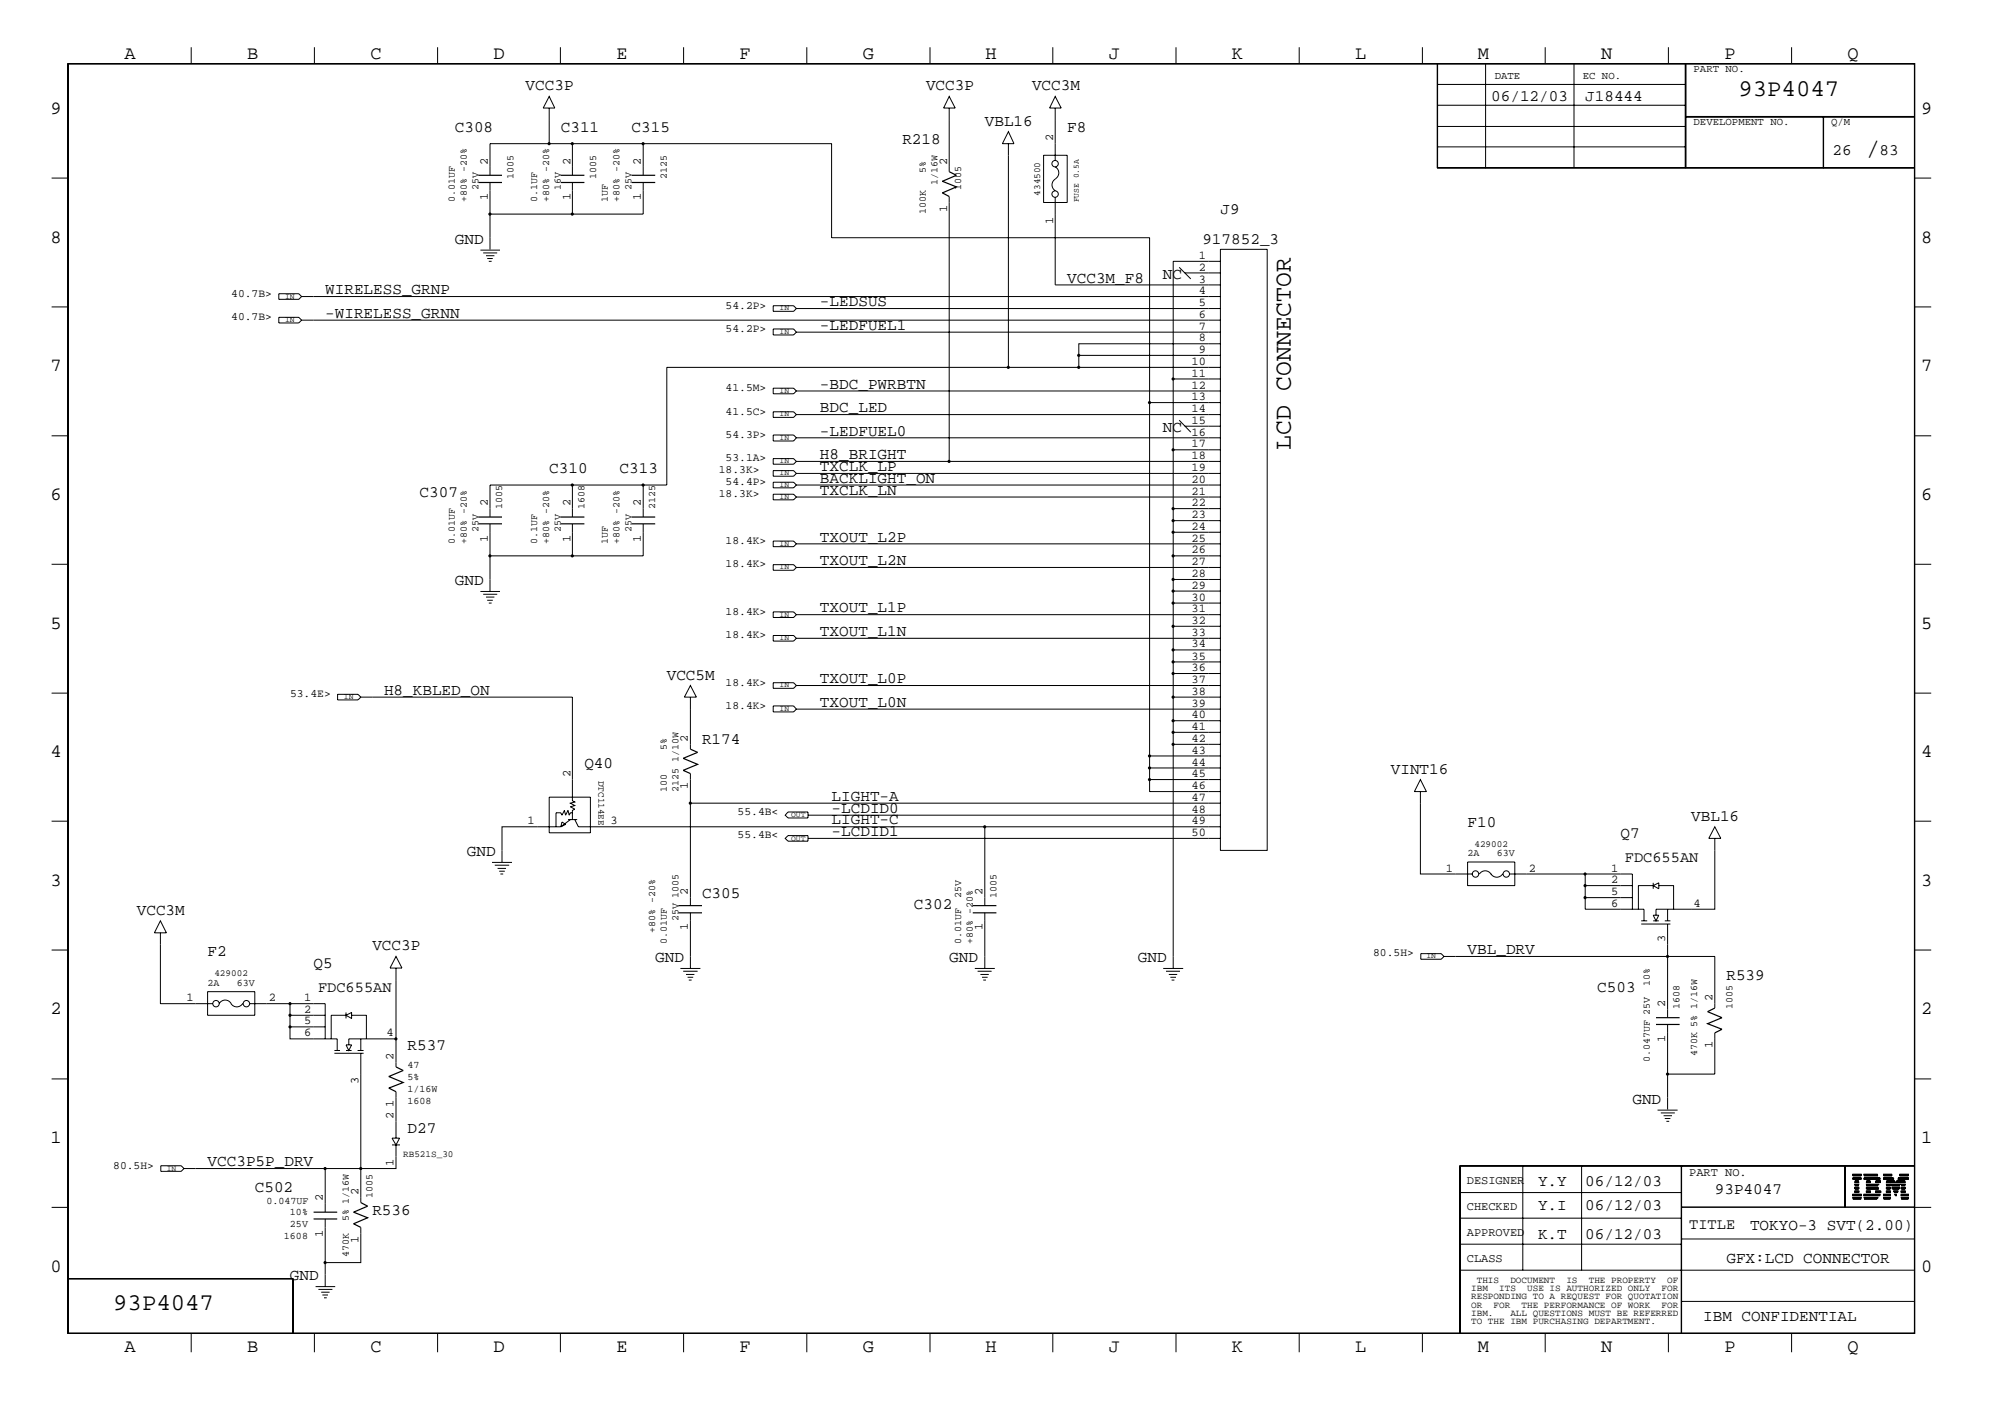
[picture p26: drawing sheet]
<svg xmlns="http://www.w3.org/2000/svg" width="423mm" height="299mm" viewBox="0 0 423 299" stroke-linecap="round" stroke-linejoin="round" font-family="sans-serif">
<defs><g id="words">
<g font-size="5.2">
<text x="395" y="32.9">/</text>
<text x="273.2" y="95.2" transform="rotate(-90 273.2 95.2)">LCD CONNECTOR</text>
</g>
<g font-size="5.1">
<text x="368" y="20.4">93P4047</text>
<text x="24" y="277.1">93P4047</text>
</g>
<g font-size="4">
<text x="26.3" y="12.4">A</text>
<text x="52.3" y="12.4">B</text>
<text x="78.4" y="12.4">C</text>
<text x="104.5" y="12.4">D</text>
<text x="130.5" y="12.4">E</text>
<text x="156.5" y="12.4">F</text>
<text x="182.6" y="12.4">G</text>
<text x="208.6" y="12.4">H</text>
<text x="234.7" y="12.4">J</text>
<text x="260.8" y="12.4">K</text>
<text x="286.9" y="12.4">L</text>
<text x="312.8" y="12.4">M</text>
<text x="338.9" y="12.4">N</text>
<text x="365" y="12.4">P</text>
<text x="391.1" y="12.4">Q</text>
<text x="10.7" y="24">9</text>
<text x="406.7" y="24">9</text>
<text x="10.7" y="51.3">8</text>
<text x="406.7" y="51.3">8</text>
<text x="10.7" y="78.5">7</text>
<text x="406.7" y="78.5">7</text>
<text x="10.7" y="105.7">6</text>
<text x="406.7" y="105.7">6</text>
<text x="10.7" y="133">5</text>
<text x="406.7" y="133">5</text>
<text x="10.7" y="160.2">4</text>
<text x="406.7" y="160.2">4</text>
<text x="10.7" y="187.4">3</text>
<text x="406.7" y="187.4">3</text>
<text x="10.7" y="214.6">2</text>
<text x="406.7" y="214.6">2</text>
<text x="10.7" y="241.9">1</text>
<text x="406.7" y="241.9">1</text>
<text x="10.7" y="269.1">0</text>
<text x="406.7" y="269.1">0</text>
<text x="26.3" y="286.1">A</text>
<text x="52.3" y="286.1">B</text>
<text x="78.4" y="286.1">C</text>
<text x="104.5" y="286.1">D</text>
<text x="130.5" y="286.1">E</text>
<text x="156.5" y="286.1">F</text>
<text x="182.6" y="286.1">G</text>
<text x="208.6" y="286.1">H</text>
<text x="234.7" y="286.1">J</text>
<text x="260.8" y="286.1">K</text>
<text x="286.9" y="286.1">L</text>
<text x="312.8" y="286.1">M</text>
<text x="338.9" y="286.1">N</text>
<text x="365" y="286.1">P</text>
<text x="391.1" y="286.1">Q</text>
</g>
<g font-size="3.4">
<text x="111.3" y="19.1">VCC3P</text>
<text x="196" y="19.1">VCC3P</text>
<text x="218.4" y="19.1">VCC3M</text>
<text x="315.6" y="21.4">06/12/03</text>
<text x="335.5" y="21.4">J18444</text>
<text x="96.3" y="27.9">C308</text>
<text x="118.7" y="27.9">C311</text>
<text x="133.7" y="27.9">C315</text>
<text x="208.4" y="26.6">VBL16</text>
<text x="225.9" y="27.9">F8</text>
<text x="191" y="30.4">R218</text>
<text x="387.9" y="32.9">26</text>
<text x="397.8" y="32.9">83</text>
<text x="258.3" y="45.3">J9</text>
<text x="96.3" y="51.6">GND</text>
<text x="254.5" y="51.6">917852_3</text>
<text x="225.9" y="59.8">VCC3M_F8</text>
<text x="246.1" y="58.9">NC</text>
<text x="68.8" y="62.2">WIRELESS_GRNP</text>
<text x="173.6" y="64.8">-LEDSUS</text>
<text x="68.8" y="67.2">-WIRELESS_GRNN</text>
<text x="173.6" y="69.8">-LEDFUEL1</text>
<text x="173.6" y="82.2">-BDC_PWRBTN</text>
<text x="173.6" y="87.2">BDC_LED</text>
<text x="173.6" y="92.2">-LEDFUEL0</text>
<text x="246.1" y="91.4">NC</text>
<text x="116.2" y="100.2">C310</text>
<text x="131.1" y="100.2">C313</text>
<text x="173.6" y="99.7">TXCLK_LP</text>
<text x="173.6" y="97.1">H8_BRIGHT</text>
<text x="88.8" y="105.2">C307</text>
<text x="173.6" y="102.1">BACKLIGHT_ON</text>
<text x="173.6" y="104.6">TXCLK_LN</text>
<text x="173.6" y="114.6">TXOUT_L2P</text>
<text x="173.6" y="119.5">TXOUT_L2N</text>
<text x="96.3" y="123.8">GND</text>
<text x="173.6" y="129.5">TXOUT_L1P</text>
<text x="173.6" y="134.5">TXOUT_L1N</text>
<text x="141.1" y="143.8">VCC5M</text>
<text x="81.3" y="147">H8_KBLED_ON</text>
<text x="173.6" y="149.5">TXOUT_L0N</text>
<text x="173.6" y="144.5">TXOUT_L0P</text>
<text x="148.6" y="157.5">R174</text>
<text x="123.7" y="162.5">Q40</text>
<text x="294.4" y="163.7">VINT16</text>
<text x="176" y="172">-LCDID0</text>
<text x="176" y="169.4">LIGHT-A</text>
<text x="358" y="173.7">VBL16</text>
<text x="176" y="174.4">LIGHT-C</text>
<text x="176" y="176.9">-LCDID1</text>
<text x="310.6" y="174.9">F10</text>
<text x="343" y="177.4">Q7</text>
<text x="98.8" y="181.2">GND</text>
<text x="148.6" y="189.9">C305</text>
<text x="29" y="193.6">VCC3M</text>
<text x="193.5" y="192.4">C302</text>
<text x="43.9" y="202.4">F2</text>
<text x="78.8" y="201.1">VCC3P</text>
<text x="138.7" y="203.5">GND</text>
<text x="200.9" y="203.5">GND</text>
<text x="240.9" y="203.5">GND</text>
<text x="310.6" y="201.8">VBL_DRV</text>
<text x="66.4" y="204.8">Q5</text>
<text x="338.1" y="209.8">C503</text>
<text x="365.4" y="207.3">R539</text>
<text x="86.3" y="222.2">R537</text>
<text x="345.5" y="233.5">GND</text>
<text x="86.3" y="239.7">D27</text>
<text x="43.9" y="246.7">VCC3P5P_DRV</text>
<text x="325.5" y="251">Y.Y</text>
<text x="335.5" y="251">06/12/03</text>
<text x="53.9" y="252.2">C502</text>
<text x="78.8" y="257.1">R536</text>
<text x="325.5" y="255.9">Y.I</text>
<text x="335.5" y="255.9">06/12/03</text>
<text x="363" y="252.6">93P4047</text>
<text x="325.5" y="262.1">K.T</text>
<text x="335.5" y="262.1">06/12/03</text>
<text x="370.4" y="260.2">TOKYO-3 SVT(2.00)</text>
<text x="365.4" y="267.1">GFX:LCD CONNECTOR</text>
<text x="61.4" y="270.8">GND</text>
<text x="360.5" y="279.6">IBM CONFIDENTIAL</text>
</g>
<g font-size="3.2">
<text x="343.9" y="182.4">FDC655AN</text>
<text x="67.3" y="209.8">FDC655AN</text>
<text x="357.5" y="259.9">TITLE</text>
</g>
<g font-size="2.5">
<text x="222.9" y="29.9" transform="rotate(-90 222.9 29.9)">2</text>
<text x="103.3" y="34.9" transform="rotate(-90 103.3 34.9)">2</text>
<text x="120.7" y="34.9" transform="rotate(-90 120.7 34.9)">2</text>
<text x="135.6" y="34.9" transform="rotate(-90 135.6 34.9)">2</text>
<text x="200.5" y="34.9" transform="rotate(-90 200.5 34.9)">2</text>
<text x="103.3" y="42.3" transform="rotate(-90 103.3 42.3)">1</text>
<text x="120.7" y="42.3" transform="rotate(-90 120.7 42.3)">1</text>
<text x="135.6" y="42.3" transform="rotate(-90 135.6 42.3)">1</text>
<text x="200.5" y="44.9" transform="rotate(-90 200.5 44.9)">1</text>
<text x="222.9" y="47.3" transform="rotate(-90 222.9 47.3)">1</text>
<text x="253.7" y="54.8">1</text>
<text x="253.7" y="59.8">3</text>
<text x="253.7" y="57.2">2</text>
<text x="253.7" y="64.8">5</text>
<text x="253.7" y="62.2">4</text>
<text x="253.7" y="67.2">6</text>
<text x="253.7" y="69.8">7</text>
<text x="252.2" y="77.2">10</text>
<text x="253.7" y="72.2">8</text>
<text x="253.7" y="74.8">9</text>
<text x="252.2" y="79.7">11</text>
<text x="252.2" y="82.2">12</text>
<text x="252.2" y="84.7">13</text>
<text x="252.2" y="87.2">14</text>
<text x="252.2" y="89.7">15</text>
<text x="252.2" y="92.2">16</text>
<text x="252.2" y="94.7">17</text>
<text x="252.2" y="97.1">18</text>
<text x="252.2" y="99.7">19</text>
<text x="103.3" y="107.1" transform="rotate(-90 103.3 107.1)">2</text>
<text x="120.7" y="107.1" transform="rotate(-90 120.7 107.1)">2</text>
<text x="135.6" y="107.1" transform="rotate(-90 135.6 107.1)">2</text>
<text x="252.2" y="102.1">20</text>
<text x="252.2" y="104.6">21</text>
<text x="252.2" y="107.1">22</text>
<text x="252.2" y="109.6">23</text>
<text x="252.2" y="112.1">24</text>
<text x="103.3" y="114.6" transform="rotate(-90 103.3 114.6)">1</text>
<text x="120.7" y="114.6" transform="rotate(-90 120.7 114.6)">1</text>
<text x="135.6" y="114.6" transform="rotate(-90 135.6 114.6)">1</text>
<text x="252.2" y="114.6">25</text>
<text x="252.2" y="117.1">26</text>
<text x="252.2" y="119.5">27</text>
<text x="252.2" y="122.1">28</text>
<text x="252.2" y="124.5">29</text>
<text x="252.2" y="129.5">31</text>
<text x="252.2" y="127.1">30</text>
<text x="252.2" y="134.5">33</text>
<text x="252.2" y="137">34</text>
<text x="252.2" y="132.1">32</text>
<text x="252.2" y="139.5">35</text>
<text x="252.2" y="142">36</text>
<text x="252.2" y="149.5">39</text>
<text x="252.2" y="144.5">37</text>
<text x="252.2" y="147">38</text>
<text x="252.2" y="154.5">41</text>
<text x="252.2" y="152">40</text>
<text x="145.6" y="157" transform="rotate(-90 145.6 157)">2</text>
<text x="252.2" y="159.4">43</text>
<text x="252.2" y="162">44</text>
<text x="252.2" y="157">42</text>
<text x="120.7" y="164.4" transform="rotate(-90 120.7 164.4)">2</text>
<text x="145.6" y="167" transform="rotate(-90 145.6 167)">1</text>
<text x="252.2" y="164.4">45</text>
<text x="252.2" y="167">46</text>
<text x="252.2" y="169.4">47</text>
<text x="252.2" y="172">48</text>
<text x="111.7" y="174.4">1</text>
<text x="129.2" y="174.4">3</text>
<text x="252.2" y="174.4">49</text>
<text x="252.2" y="176.9">50</text>
<text x="306.1" y="184.4">1</text>
<text x="323.6" y="184.4">2</text>
<text x="341" y="184.4">1</text>
<text x="145.6" y="189.4" transform="rotate(-90 145.6 189.4)">2</text>
<text x="207.9" y="189.4" transform="rotate(-90 207.9 189.4)">2</text>
<text x="341" y="189.4">5</text>
<text x="341" y="186.9">2</text>
<text x="341" y="191.9">6</text>
<text x="358.5" y="191.9">4</text>
<text x="145.6" y="196.8" transform="rotate(-90 145.6 196.8)">1</text>
<text x="207.9" y="196.8" transform="rotate(-90 207.9 196.8)">1</text>
<text x="352.5" y="199.4" transform="rotate(-90 352.5 199.4)">3</text>
<text x="39.5" y="211.8">1</text>
<text x="56.9" y="211.8">2</text>
<text x="64.3" y="211.8">1</text>
<text x="64.3" y="214.3">2</text>
<text x="352.5" y="213" transform="rotate(-90 352.5 213)">2</text>
<text x="362.5" y="211.8" transform="rotate(-90 362.5 211.8)">2</text>
<text x="64.3" y="216.7">5</text>
<text x="64.3" y="219.3">6</text>
<text x="81.8" y="219.3">4</text>
<text x="352.5" y="220.6" transform="rotate(-90 352.5 220.6)">1</text>
<text x="362.5" y="221.8" transform="rotate(-90 362.5 221.8)">1</text>
<text x="83.3" y="224.3" transform="rotate(-90 83.3 224.3)">2</text>
<text x="75.9" y="229.3" transform="rotate(-90 75.9 229.3)">3</text>
<text x="83.3" y="236.7" transform="rotate(-90 83.3 236.7)">2</text>
<text x="83.3" y="234.3" transform="rotate(-90 83.3 234.3)">1</text>
<text x="83.3" y="246.7" transform="rotate(-90 83.3 246.7)">1</text>
<text x="310.5" y="250.5">DESIGNER</text>
<text x="357.5" y="248.8">PART NO.</text>
<text x="68.3" y="254.2" transform="rotate(-90 68.3 254.2)">2</text>
<text x="75.9" y="252.9" transform="rotate(-90 75.9 252.9)">2</text>
<text x="310.5" y="256">CHECKED</text>
<text x="68.3" y="261.7" transform="rotate(-90 68.3 261.7)">1</text>
<text x="75.9" y="262.9" transform="rotate(-90 75.9 262.9)">1</text>
<text x="310.5" y="261.5">APPROVED</text>
<text x="310.5" y="267">CLASS</text>
</g>
<g font-size="2.4">
<text x="48.9" y="62.7">40.7B&gt;</text>
<text x="153.6" y="65.3">54.2P&gt;</text>
<text x="48.9" y="67.7">40.7B&gt;</text>
<text x="153.6" y="70.3">54.2P&gt;</text>
<text x="153.6" y="82.7">41.5M&gt;</text>
<text x="153.6" y="87.7">41.5C&gt;</text>
<text x="153.6" y="92.6">54.3P&gt;</text>
<text x="152.1" y="100.2">18.3K&gt;</text>
<text x="153.6" y="97.6">53.1A&gt;</text>
<text x="152.1" y="105.2">18.3K&gt;</text>
<text x="153.6" y="102.6">54.4P&gt;</text>
<text x="153.6" y="115.1">18.4K&gt;</text>
<text x="153.6" y="120.1">18.4K&gt;</text>
<text x="153.6" y="130">18.4K&gt;</text>
<text x="153.6" y="135">18.4K&gt;</text>
<text x="61.4" y="147.5">53.4E&gt;</text>
<text x="153.6" y="145">18.4K&gt;</text>
<text x="153.6" y="150">18.4K&gt;</text>
<text x="156.1" y="172.5">55.4B&lt;</text>
<text x="156.1" y="177.4">55.4B&lt;</text>
<text x="290.7" y="202.4">80.5H&gt;</text>
<text x="24" y="247.2">80.5H&gt;</text>
</g>
<g font-size="2.3">
<text x="316.4" y="16.7">DATE</text>
<text x="335" y="16.7">EC NO.</text>
<text x="358.5" y="15.2">PART NO.</text>
<text x="358.5" y="26.5">DEVELOPMENT NO.</text>
<text x="387.6" y="26.5">Q/M</text>
</g>
<g font-size="2.1">
<text x="101.3" y="40.3" transform="rotate(-90 101.3 40.3)">25V</text>
<text x="108.7" y="37.8" transform="rotate(-90 108.7 37.8)">1005</text>
<text x="118.7" y="40.3" transform="rotate(-90 118.7 40.3)">16V</text>
<text x="126.2" y="37.8" transform="rotate(-90 126.2 37.8)">1005</text>
<text x="133.7" y="40.3" transform="rotate(-90 133.7 40.3)">25V</text>
<text x="141.1" y="37.8" transform="rotate(-90 141.1 37.8)">2125</text>
<text x="196" y="36.6" transform="rotate(-90 196 36.6)">5%</text>
<text x="198.5" y="39.1" transform="rotate(-90 198.5 39.1)">1/16W</text>
<text x="203.5" y="40.3" transform="rotate(-90 203.5 40.3)">1005</text>
<text x="96.3" y="42.8" transform="rotate(-90 96.3 42.8)">0.01UF</text>
<text x="98.8" y="42.8" transform="rotate(-90 98.8 42.8)">+80% -20%</text>
<text x="113.7" y="42.8" transform="rotate(-90 113.7 42.8)">0.1UF</text>
<text x="116.2" y="42.8" transform="rotate(-90 116.2 42.8)">+80% -20%</text>
<text x="128.7" y="42.8" transform="rotate(-90 128.7 42.8)">1UF</text>
<text x="131.1" y="42.8" transform="rotate(-90 131.1 42.8)">+80% -20%</text>
<text x="196" y="45.3" transform="rotate(-90 196 45.3)">100K</text>
<text x="106.3" y="107.6" transform="rotate(-90 106.3 107.6)">1005</text>
<text x="123.7" y="107.6" transform="rotate(-90 123.7 107.6)">1608</text>
<text x="138.7" y="107.6" transform="rotate(-90 138.7 107.6)">2125</text>
<text x="101.3" y="112.6" transform="rotate(-90 101.3 112.6)">25V</text>
<text x="118.7" y="112.6" transform="rotate(-90 118.7 112.6)">25V</text>
<text x="133.7" y="112.6" transform="rotate(-90 133.7 112.6)">25V</text>
<text x="96.3" y="115.1" transform="rotate(-90 96.3 115.1)">0.01UF</text>
<text x="98.8" y="115.1" transform="rotate(-90 98.8 115.1)">+80% -20%</text>
<text x="113.7" y="115.1" transform="rotate(-90 113.7 115.1)">0.1UF</text>
<text x="116.2" y="115.1" transform="rotate(-90 116.2 115.1)">+80% -20%</text>
<text x="128.7" y="115.1" transform="rotate(-90 128.7 115.1)">1UF</text>
<text x="131.1" y="115.1" transform="rotate(-90 131.1 115.1)">+80% -20%</text>
<text x="141.1" y="158.7" transform="rotate(-90 141.1 158.7)">5%</text>
<text x="143.6" y="161.2" transform="rotate(-90 143.6 161.2)">1/10W</text>
<text x="141.1" y="167.5" transform="rotate(-90 141.1 167.5)">100</text>
<text x="143.6" y="167.5" transform="rotate(-90 143.6 167.5)">2125</text>
<text x="310.6" y="181.2">2A</text>
<text x="316.8" y="181.2">63V</text>
<text x="143.6" y="189.9" transform="rotate(-90 143.6 189.9)">1005</text>
<text x="203.5" y="189.9" transform="rotate(-90 203.5 189.9)">25V</text>
<text x="210.9" y="189.9" transform="rotate(-90 210.9 189.9)">1005</text>
<text x="138.7" y="197.4" transform="rotate(-90 138.7 197.4)">+80% -20%</text>
<text x="143.6" y="194.8" transform="rotate(-90 143.6 194.8)">25V</text>
<text x="141.1" y="199.8" transform="rotate(-90 141.1 199.8)">0.01UF</text>
<text x="203.5" y="199.8" transform="rotate(-90 203.5 199.8)">0.01UF</text>
<text x="205.9" y="199.8" transform="rotate(-90 205.9 199.8)">+80% -20%</text>
<text x="43.9" y="208.5">2A</text>
<text x="50.1" y="208.5">63V</text>
<text x="349.2" y="208.5" transform="rotate(-90 349.2 208.5)">10%</text>
<text x="355.5" y="213.5" transform="rotate(-90 355.5 213.5)">1608</text>
<text x="366.7" y="213.5" transform="rotate(-90 366.7 213.5)">1005</text>
<text x="86.3" y="226">47</text>
<text x="349.2" y="224.8" transform="rotate(-90 349.2 224.8)">0.047UF 25V</text>
<text x="359.2" y="223.5" transform="rotate(-90 359.2 223.5)">470K 5% 1/16W</text>
<text x="86.3" y="231">1/16W</text>
<text x="86.3" y="228.5">5%</text>
<text x="86.3" y="233.5">1608</text>
<text x="56.4" y="254.7">0.047UF</text>
<text x="61.4" y="257.1">10%</text>
<text x="78.8" y="253.4" transform="rotate(-90 78.8 253.4)">1005</text>
<text x="60.1" y="262.1">1608</text>
<text x="61.4" y="259.7">25V</text>
<text x="73.8" y="258.4" transform="rotate(-90 73.8 258.4)">5% 1/16W</text>
<text x="73.8" y="265.9" transform="rotate(-90 73.8 265.9)">470K</text>
</g>
<g font-size="2">
<text x="220.1" y="41.4" transform="rotate(-90 220.1 41.4)">434500</text>
<text x="126.7" y="165.2" transform="rotate(90 126.7 165.2)">DTC114EE</text>
<text x="312.1" y="179.2">429002</text>
<text x="45.4" y="206.6">429002</text>
<text x="85.3" y="244.7">RB521S_30</text>
<text x="311.4" y="273.1">IBM</text>
<text x="311.4" y="274.9">RESPONDING TO A REQUEST FOR QUOTATION</text>
<text x="312.6" y="271.4">THIS</text>
<text x="317.3" y="273.1">ITS</text>
<text x="319.7" y="271.4">DOCUMENT</text>
<text x="323.3" y="273.1">USE IS AUTHORIZED ONLY</text>
<text x="331.6" y="271.4">IS</text>
<text x="336.3" y="271.4">THE PROPERTY</text>
<text x="351.7" y="273.1">FOR</text>
<text x="352.9" y="271.4">OF</text>
<text x="311.4" y="276.7">OR</text>
<text x="311.4" y="278.5">IBM.</text>
<text x="311.4" y="280.2">TO THE IBM PURCHASING DEPARTMENT.</text>
<text x="316.1" y="276.7">FOR</text>
<text x="319.7" y="278.5">ALL QUESTIONS MUST BE REFERRED</text>
<text x="322.1" y="276.7">THE PERFORMANCE OF WORK</text>
<text x="351.7" y="276.7">FOR</text>
</g>
<g font-size="1.7">
<text x="228.3" y="42.8" transform="rotate(-90 228.3 42.8)">FUSE 0.5A</text>
<text x="60.4" y="63.2">IN</text>
<text x="165" y="65.6">IN</text>
<text x="60.4" y="68.2">IN</text>
<text x="165" y="70.6">IN</text>
<text x="165" y="83.1">IN</text>
<text x="165" y="88.1">IN</text>
<text x="165" y="93">IN</text>
<text x="165" y="98">IN</text>
<text x="165" y="100.6">IN</text>
<text x="165" y="103">IN</text>
<text x="165" y="105.5">IN</text>
<text x="165" y="115.5">IN</text>
<text x="165" y="120.5">IN</text>
<text x="165" y="130.5">IN</text>
<text x="165" y="135.5">IN</text>
<text x="72.8" y="147.9">IN</text>
<text x="165" y="145.4">IN</text>
<text x="165" y="150.4">IN</text>
<text x="167.5" y="172.9">OUT</text>
<text x="167.5" y="177.9">OUT</text>
<text x="301.9" y="202.8">IN</text>
<text x="35.3" y="247.7">IN</text>
</g>
</g></defs>
<g fill="none" stroke="#000" stroke-width=".21">
<path d="M14.3 13.5h391v268.6h-391zM14.5 13.5h390.7v268.5h-390.7zM40.5 10v3.5M66.5 10v3.5M92.6 10v3.5M118.6 10v3.5M144.7 10v3.5M170.8 10v3.5M196.8 10v3.5M222.8 10v3.5M248.9 10v3.5M275 10v3.5"/>
<path d="M301.1 10v3.5M304.2 13.5v22.1h101.1M304.2 17.9h52.5M304.3 13.5v22.1M314.5 13.5v22.1M327.1 10v3.5M333.2 13.5v22.1M353.1 10v3.5M356.7 13.5v22.1M356.9 13.5v22.1M379.2 10v3.5M10.9 37.7h3.4"/>
<path d="M103.7 38.6v14.1M116.2 20.4l1.2 2.5h-2.4zM116.2 30.4h5v6.7M116.2 30.4h-12.5v6.7M116.2 22.9v7.5M121.2 30.4h14.9v6.7M121.2 38.6v6.7h-17.5M136.1 30.4h39.9v19.9h67.3v34.9h15M136.1 38.6v6.7h-14.9M200.9 20.4l1.3 2.5h-2.5zM200.9 22.9v13.4M213.4 27.9l1.2 2.5h-2.4z"/>
<path d="M213.4 30.4v47.3M220.9 32.9h5v9.9h-5zM223.4 20.4l1.2 2.5h-2.4zM223.4 22.9v11M223.4 35.3a1.55 1.55 0 0 1 .7 1.5 1.55 1.55 0 0 1-1 1.3 1.44 1.44 0 0 0 .3 2.2M304.2 35.5h101.1M304.2 26.8h52.5M304.2 22.3h52.5M304.3 31.1h52.4M356.7 24.8h48.6M356.7 24.6h48.6M385.9 24.8v10.8"/>
<path d="M386 24.8v10.8M405.3 37.7h3.5M101.7 52.9h4.1M102.3 53.5h2.9M102.9 54.1h1.7M103.1 54.7h1.2M103.5 55.3h.6M200.9 41.6v56M223.4 41.8v18.5h34.9M249.6 56.6l2.5 2.4M250.8 57.7h7.5M258.3 52.7h9.9v127.2h-9.9z"/>
<path d="M258.3 55.3h-10v24.9h10M10.9 64.9h3.4M59 62.1h4.2l.6 .6-.6 .6h-4.2zM59 67.1h4.2l.6 .6-.6 .6h-4.2zM63.8 67.7h194.5M63.8 62.7h194.5M163.7 64.7h4.3l.6 .6-.6 .6h-4.3zM163.7 69.6h4.3l.6 .7-.6 .6h-4.3zM168.6 70.3h89.7M168.6 65.3h89.7M228.3 75.2h30M258.3 72.7h-30v5"/>
<path d="M258.3 77.7h-117.2v24.9h-37.4v6.8M405.3 64.9h3.5M10.9 92.2h3.4M163.7 82.1h4.3l.6 .6-.6 .6h-4.3zM163.7 87.1h4.3l.6 .6-.6 .6h-4.3zM163.7 92h4.3l.6 .6-.6 .7h-4.3zM163.7 97h4.3l.6 .6-.6 .6h-4.3zM163.7 99.6h4.3l.6 .6-.6 .6h-4.3zM168.6 97.6h89.7M168.6 92.6h89.7M168.6 87.7h89.7M168.6 82.7h89.7"/>
<path d="M243.3 85.2v74.7h15M248.3 80.2v15h10M248.3 95.2v12.4h10M249.6 88.9l2.5 2.5M250.8 90.2h7.5M405.3 92.2h3.5M10.9 119.4h3.4M103.7 110.8v6.8M121.2 117.6h-17.5v7.5M121.2 102.6v6.8M121.2 110.8v6.8M136.1 102.6v6.8"/>
<path d="M136.1 110.8v6.8h-14.9M163.7 102h4.3l.6 .6-.6 .6h-4.3zM163.7 104.6h4.3l.6 .6-.6 .5h-4.3zM163.7 114.5h4.3l.6 .6-.6 .6h-4.3zM163.7 119.5h4.3l.6 .6-.6 .5h-4.3zM168.6 115.1h89.7M168.6 105.2h89.7M168.6 102.6h89.7M168.6 100.2h89.7M248.3 107.6v2.6h10M248.3 110.2v2.4h10M248.3 112.6v5h10"/>
<path d="M248.3 117.6v5h10M405.3 119.4h3.5M101.7 125.1h4.1M102.3 125.7h2.9M102.9 126.3h1.7M103.1 127h1.2M103.5 127.6h.6M163.7 129.5h4.3l.6 .5-.6 .6h-4.3zM163.7 134.5h4.3l.6 .5-.6 .6h-4.3zM168.6 135h89.7M168.6 130h89.7M168.6 120.1h89.7"/>
<path d="M248.3 122.6v2.5h10M248.3 125.1v2.5h10M248.3 127.6v4.9h10M248.3 132.5v5h10M248.3 137.5v2.5h10M10.9 146.6h3.4M71.5 146.9h4.3l.6 .6-.6 .6h-4.3zM76.4 147.5h44.8v21.9l.5 .3-1 .2 1 .5-1 .3 1 .5-.5 .2v2M146.1 145l1.3 2.5h-2.5zM146.1 147.5v11M163.7 144.4h4.3l.6 .6-.6 .6h-4.3zM163.7 149.4h4.3l.6 .6-.6 .6h-4.3z"/>
<path d="M168.6 150h89.7M168.6 145h89.7M243.3 159.9v2.6h15M248.3 140v2.5h10M248.3 142.5v5h10M248.3 147.5v5h10M248.3 152.5v2.4h10M248.3 154.9v2.6h10M248.3 157.5v47.3M405.3 146.6h3.5M10.9 173.7h3.4M116.2 168.7h8.8v7.5h-8.8z"/>
<path d="M118.7 174.9h-12.4v7.5M119 173.9l.7 .5-1 .5zM120.2 173.4h2M120.7 173.4l-2 1.5M121.2 172h-.5l-.2 .5-.3-1.1-.5 1.1-.2-1.1-.5 1.1-.3-.5h-1v2.9M121.7 173.4l.7 1.5h86M146.1 163.7v27.9M146.1 169.9h112.2M166.2 177.4l.6-.6h4.2v1.2h-4.2zM166.8 171.8h4.2v1.3h-4.2l-.6-.6zM171 177.4h87.3M171 172.5h87.3"/>
<path d="M243.3 162.5v2.4h15M243.3 164.9v2.6h15M258.3 174.9h-49.9v16.7M300.7 164.9l1.2 2.6h-2.5zM300.7 167.5v17.4h11M363 174.9l1.2 2.5h-2.5zM363 177.4v15h-12.5v1.2M405.3 173.7h3.5M34 194.8l1.2 2.6h-2.5zM34 197.4v14.9h11M104.1 182.5h4.3M104.7 183h3.1"/>
<path d="M105.3 183.7h1.8M105.7 184.3h1.1M105.9 184.9h.6M146.1 193.1v11.7M208.4 193.1v11.7M310.6 182.4h10v5h-10zM313.1 184.9a1.44 1.44 0 0 1 2.5 .1M318.1 184.9a1.44 1.44 0 0 1-2.5 0M319.6 184.9h25.9v7.5M335.5 184.9v2.5M345.5 189.9h-10v2.5h12.5v2.4M345.5 187.4h-10v2.5"/>
<path d="M347.4 194.8h1.3M347.4 195.5h6.2M349.9 193.6h1.2l-.6 1.2zM349.9 187.4l1.2-.6v1.2zM349.9 186.8v1.2M349.9 194.8h1.2M349.9 187.4h-3.1v5M351.1 187.4h3.1v5M352.4 194.8h1.2M353 192.4v2.4M353 195.5v19.8M10.9 201h3.4"/>
<path d="M43.9 209.8h10v5h-10zM46.4 212.3a1.44 1.44 0 0 1 2.5 0M51.4 212.3a1.44 1.44 0 0 1-2.5 0M52.9 212.3h15.9v7.5M61.4 212.3v2.5h7.4M61.4 214.8v5h10v2.4M61.4 217.3h7.4M73.2 214.8l1.2-.6v1.3zM73.2 214.8h-3.1v5M73.2 214.2v1.3M74.4 214.8h3.2v5M76.4 219.8v2.4"/>
<path d="M83.8 202.4l1.3 2.4h-2.6zM83.8 204.8v20.9M83.8 219.8h-10v1.3M144 204.9h4.3M144.6 205.5h3.1M145.2 206.2h1.8M145.5 206.8h1.2M145.8 207.3h.6M206.3 204.9h4.3M206.9 205.5h3M207.5 206.2h1.8M207.9 206.8h1.1"/>
<path d="M208.1 207.3h.6M246.2 204.9h4.2M246.8 205.5h3M247.4 206.2h1.8M247.7 206.8h1.2M248 207.3h.6M300.7 201.8h4.4l.5 .6-.5 .5h-4.4zM305.6 202.4h57.4v10.9M353 216.7v18M363 218.5v8.7h-10M405.3 201h3.5M10.9 228.3h3.4"/>
<path d="M70.8 222.2h1.2M70.8 222.8h6.2M73.2 221.1h1.2l-.6 1.1zM73.2 222.2h1.2M75.7 222.2h1.3M76.4 222.8v31.6M83.8 231v9.8M350.9 234.9h4.2M351.5 235.5h3M352.1 236.1h1.8M352.4 236.6h1.2M352.7 237.2h.6"/>
<path d="M405.3 228.3h3.5M10.9 255.4h3.4M34 246.6h4.4l.5 .6-.5 .6h-4.4zM38.9 247.2h29.9M68.8 257.9v9.2h7.6v-7.4M68.8 247.2v9.3M83 240.8h1.6l-.8 1.4zM83 242.2h1.7M83.8 242.2v5h-15M308.9 246.7h96.4M308.9 257.7h47M308.9 252.3h47"/>
<path d="M309.1 246.6v35.4M322.3 246.6v22.1M334.8 246.6v22.1M355.9 246.6v35.4M355.9 255.4h49.4M355.9 255.4h52.9M390.5 246.6v8.8M390.6 246.6v8.8M392.2 253.3l1.8 .1zM392.2 252.9l1.8 .1zM392.2 252.8l1.8 .1zM392.2 252.6l1.8 .1z"/>
<path d="M392.2 249.4l1.8 .1zM392.2 249.3h1.8zM392.2 248.6l1.8 .1zM392.2 248.4l1.8 .1zM392.2 253.7h1.8h-1.8M392.2 253.5h1.8h-1.8M392.2 249.2h1.8h-1.8M392.2 248.8h1.8h-1.8M392.6 252.2l.8 .1zM392.6 252.1h.8zM392.6 252l.8 .1zM392.6 251.4l.8 .1z"/>
<path d="M392.6 251.2h.8v.2h-.8zM392.6 250.5l.8 .1zM392.6 250.1l.8 .1zM392.6 251.5h.8h-.8M392.6 250.9h.8h-.8M392.6 250.7h.8h-.8M392.6 250h.8h-.8M392.6 249.9h.8h-.8M394.5 253.3l3 .1zM394.5 248.6l2.9 .1zM394.5 248.4l2.8 .1zM394.5 252.9l3.3 .1z"/>
<path d="M394.5 252.8l3.4 .1zM394.5 252.6l3.4 .1zM394.5 249.4l3.4 .1zM394.5 249.3h3.4zM394.5 253.7h2.8h-2.8M394.5 253.5h2.9h-2.9M394.5 248.8h3h-3M394.5 249.2h3.3h-3.3M395.1 251.4l2.5 .1zM395.1 251.2h2.4v.2h-2.4zM395.1 250.5l2.6 .1zM395.1 252.2l.8 .1z"/>
<path d="M395.1 252.1h.8zM395.1 252l.8 .1zM395.1 250.1l.8 .1zM395.1 251.5h2.6h-2.6M395.1 250.9h2.4h-2.4M395.1 250.7h2.5h-2.5M395.1 250h.8h-.8M395.1 249.9h.8h-.8M397 252.2l1.1 .1zM397 252.1h1.1zM397 252l1 .1zM397 250.1l1 .1z"/>
<path d="M397 250h1.1h-1.1M397 249.9h1.1h-1.1M398.7 253.3l1.4 .1zM398.7 252.9l1.4 .1zM398.7 252.8l1.4 .1zM398.7 252.6l1.4 .1zM398.7 249.4l2.1 .1zM398.7 249.3h2.1zM398.7 248.6l1.8 .1zM398.7 248.4l1.7 .1zM398.7 253.7h1.4h-1.4M398.7 253.5h1.4h-1.4"/>
<path d="M398.7 249.2h2h-2M398.7 248.8h1.8h-1.8M399.3 252.2l.8 .1zM399.3 252.1h.8zM399.3 252l.8 .1zM399.3 251.4l.8 .1zM399.3 251.2h.8v.2h-.8zM399.3 250.5l.8 .1zM399.3 250.1l1.9 .1zM399.3 251.5h.8h-.8M399.3 250.9h.8h-.8M399.3 250.7h.8h-.8"/>
<path d="M399.3 250h1.9h-1.9M399.3 249.9h1.8h-1.8M400.3 250.5l2 .1zM400.4 250.9h1.8h-1.8M400.4 250.7h1.8h-1.8M400.5 251.2h1.6v.2h-1.6zM400.6 251.4l1.5 .1zM400.6 251.5h1.4h-1.4M400.8 252l.9 .1zM400.9 252.1h.8zM401 252.2l.7 .1zM401.1 252.6l.3 .1z"/>
<path d="M401.2 252.8l.2 .1zM401.2 252.9l.2 .1zM401.4 250.1l1.9 .1zM401.4 250h1.9h-1.9M401.4 249.9h1.9h-1.9M401.7 249.4l2.2 .1zM401.8 249.3h2.1zM401.8 249.2h2.1h-2.1M402.1 248.6l1.8 .1zM402.1 248.8h1.8h-1.8M402.2 248.4l1.7 .1zM402.4 253.3l1.5 .1z"/>
<path d="M402.4 252.9l1.5 .1zM402.4 252.8l1.5 .1zM402.4 252.6l1.5 .1zM402.4 252.2l.9 .1zM402.4 252.1h.9zM402.4 252l.9 .1zM402.4 251.4l.9 .1zM402.4 251.2h.9v.2h-.9zM402.4 250.5l.9 .1zM402.4 253.7h1.5h-1.5M402.4 253.5h1.5h-1.5M402.4 251.5h.9h-.9"/>
<path d="M402.4 250.9h.9h-.9M402.4 250.7h.9h-.9M405.3 246.6h-96.4v35.4M14.3 270.5h47.8v11.5M14.3 270.6h47.8M62 270.5v11.5M66.8 272.2h4.2M67.4 272.8h3M68 273.4h1.8M68.2 274h1.2M68.6 274.6h.6M68.8 267.1v5"/>
<path d="M308.9 268.7h96.4M308.9 263.2h47M355.9 275.3h49.4M355.9 262.1h49.4M40.5 282v4.1M66.5 282v4.1M92.6 282v4.1M118.6 282v4.1M144.7 282v4.1M170.8 282v4.1M196.8 282v4.1M222.8 282v4.1"/>
<path d="M248.9 282v4.1M275 282v4.1M301.1 282v4.1M327.1 282v4.1M353.1 282v4.1M379.2 282v4.1"/>
<circle cx="223.3" cy="34.6" r=".68"/>
<circle cx="223.3" cy="41.1" r=".68"/>
<circle cx="312.3" cy="184.9" r=".68"/>
<circle cx="318.8" cy="184.9" r=".68"/>
<circle cx="45.7" cy="212.3" r=".68"/>
<circle cx="52.2" cy="212.3" r=".68"/>
</g>
<g fill="none" stroke="#000" stroke-width=".25">
<path d="M101.3 38.6h5M101.3 37.1h5M118.7 38.6h5M118.7 37.1h5M133.7 38.6h5M133.7 37.1h5M200.9 36.3l1.5 .8-2.9 1.3 2.9 1.1-2.9 1.3 1.4 .8M101.3 110.8h5M101.3 109.4h5M118.7 110.8h5M118.7 109.4h5M133.7 110.8h5"/>
<path d="M133.7 109.4h5M146.1 158.5l1.6 .7-3.1 1.2 3.1 1.3-3.1 1.3 1.5 .7M143.6 193.1h5M143.6 191.6h5M205.9 193.1h5M205.9 191.6h5M350.5 216.7h5M350.5 215.3h5M363 213.3l-1.6 .7 3.1 1.3-3.1 1.3 3.1 1.2-1.5 .7M83.8 225.7l1.5 .8-3 1.3 3 1.2-3 1.2 1.5 .8M66.4 257.9h5M66.4 256.5h5"/>
<path d="M76.4 254.4l1.4 .8-3 1.3 3 1.1-3 1.3 1.6 .8"/>
</g>
<g fill="#000">
<circle cx="116.2" cy="30.4" r=".34"/>
<circle cx="121.1" cy="30.4" r=".34"/>
<circle cx="136.1" cy="30.4" r=".34"/>
<circle cx="103.7" cy="45.3" r=".34"/>
<circle cx="121.1" cy="45.3" r=".34"/>
<circle cx="213.4" cy="77.7" r=".34"/>
<circle cx="228.3" cy="75.2" r=".34"/>
<circle cx="228.3" cy="77.7" r=".34"/>
<circle cx="200.9" cy="97.6" r=".34"/>
<circle cx="243.3" cy="85.2" r=".34"/>
<circle cx="248.3" cy="95.2" r=".34"/>
<circle cx="248.3" cy="80.2" r=".34"/>
<circle cx="103.7" cy="117.6" r=".34"/>
<circle cx="121.1" cy="117.6" r=".34"/>
<circle cx="121.1" cy="102.6" r=".34"/>
<circle cx="136.1" cy="102.6" r=".34"/>
<circle cx="248.3" cy="107.6" r=".34"/>
<circle cx="248.3" cy="117.6" r=".34"/>
<circle cx="248.3" cy="110.2" r=".34"/>
<circle cx="248.3" cy="112.6" r=".34"/>
<circle cx="248.3" cy="122.6" r=".34"/>
<circle cx="248.3" cy="127.6" r=".34"/>
<circle cx="248.3" cy="125.1" r=".34"/>
<circle cx="248.3" cy="132.5" r=".34"/>
<circle cx="248.3" cy="137.5" r=".34"/>
<circle cx="243.3" cy="159.9" r=".34"/>
<circle cx="248.3" cy="140" r=".34"/>
<circle cx="248.3" cy="152.5" r=".34"/>
<circle cx="248.3" cy="147.5" r=".34"/>
<circle cx="248.3" cy="142.5" r=".34"/>
<circle cx="248.3" cy="154.9" r=".34"/>
<circle cx="248.3" cy="157.5" r=".34"/>
<circle cx="146.1" cy="169.9" r=".34"/>
<circle cx="208.4" cy="174.9" r=".34"/>
<circle cx="243.3" cy="164.9" r=".34"/>
<circle cx="243.3" cy="162.5" r=".34"/>
<circle cx="335.5" cy="187.4" r=".34"/>
<circle cx="335.5" cy="189.9" r=".34"/>
<circle cx="335.5" cy="184.9" r=".34"/>
<circle cx="61.4" cy="214.8" r=".34"/>
<circle cx="61.4" cy="212.3" r=".34"/>
<circle cx="61.4" cy="217.3" r=".34"/>
<circle cx="83.8" cy="219.8" r=".34"/>
<circle cx="353" cy="202.4" r=".34"/>
<circle cx="353" cy="227.2" r=".34"/>
<circle cx="68.8" cy="247.2" r=".34"/>
<circle cx="76.3" cy="247.2" r=".34"/>
<circle cx="68.8" cy="267.1" r=".34"/>
</g>
<use href="#words"/>
</svg>
